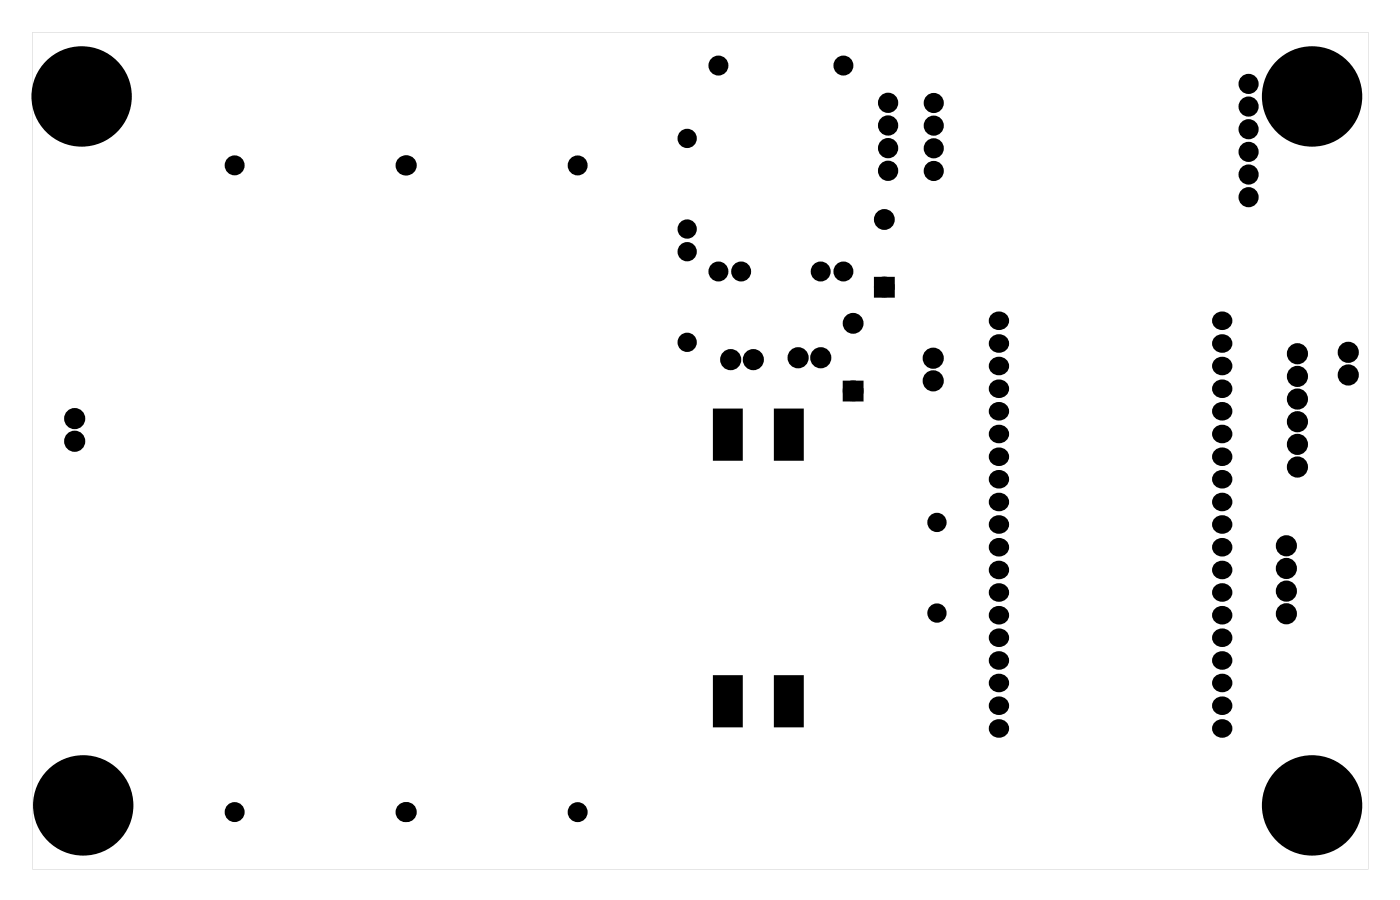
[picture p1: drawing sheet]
<svg xmlns="http://www.w3.org/2000/svg" width="157mm" height="101mm" viewBox="0 0 157 101" stroke-linecap="round" stroke-linejoin="round" font-family="sans-serif">
<g fill="#000">
<path d="M98.4 31.4h1.6v1.6h-1.6zM94.9 43.1h1.6v1.5h-1.6z"/>
<path d="M3.6 3.6h149.8v93.8h-149.8zM3.6 3.6v93.8h149.8v-93.8z"/>
<path d="M80.1 45.9v5.6h3.1v-5.6zM80.5 48.7a1.1 1.1 0 0 1 2.2 0 1.1 1.1 0 0 1-2.2 0z"/>
<path d="M86.9 45.9v5.6h3.1v-5.6zM87.4 48.7a1.09 1.09 0 0 1 2.1 0 1.09 1.09 0 0 1-2.1 0z"/>
<path d="M80.1 75.8v5.6h3.1v-5.6zM80.5 78.6a1.1 1.1 0 0 1 2.2 0 1.1 1.1 0 0 1-2.2 0z"/>
<path d="M86.9 75.8v5.6h3.1v-5.6zM87.4 78.6a1.09 1.09 0 0 1 2.1 0 1.09 1.09 0 0 1-2.1 0z"/>
</g>
<g fill="#000">
<circle cx="9.2" cy="10.8" r="5.5"/>
<circle cx="26.3" cy="18.5" r=".74"/>
<circle cx="45.5" cy="18.5" r=".74"/>
<circle cx="45.6" cy="18.5" r=".74"/>
<circle cx="64.8" cy="18.5" r=".74"/>
<circle cx="77.1" cy="15.5" r=".7"/>
<circle cx="80.6" cy="7.4" r=".74"/>
<circle cx="94.6" cy="7.4" r=".74"/>
<circle cx="99.6" cy="14.1" r=".75"/>
<circle cx="99.6" cy="11.5" r=".75"/>
<circle cx="99.6" cy="19.1" r=".75"/>
<circle cx="99.6" cy="16.6" r=".75"/>
<circle cx="104.7" cy="19.2" r=".82"/>
<circle cx="104.7" cy="16.6" r=".82"/>
<circle cx="104.7" cy="11.5" r=".82"/>
<circle cx="104.7" cy="14.1" r=".82"/>
<circle cx="140" cy="9.4" r=".83"/>
<circle cx="140" cy="19.6" r=".83"/>
<circle cx="140" cy="14.5" r=".83"/>
<circle cx="140" cy="11.9" r=".83"/>
<circle cx="140" cy="17" r=".83"/>
<circle cx="147.1" cy="10.8" r="5.5"/>
<circle cx="77.1" cy="38.4" r=".7"/>
<circle cx="77.1" cy="28.2" r=".7"/>
<circle cx="77.1" cy="25.7" r=".7"/>
<circle cx="80.6" cy="30.4" r=".74"/>
<circle cx="83.1" cy="30.4" r=".74"/>
<circle cx="92" cy="30.4" r=".74"/>
<circle cx="94.6" cy="30.4" r=".74"/>
<circle cx="95.7" cy="36.2" r=".79"/>
<circle cx="99.2" cy="32.2" r=".79"/>
<circle cx="99.2" cy="24.6" r=".79"/>
<circle cx="112" cy="38.5" r=".73"/>
<circle cx="112" cy="35.9" r=".73"/>
<circle cx="137" cy="35.9" r=".73"/>
<circle cx="137" cy="38.5" r=".73"/>
<circle cx="140" cy="22.1" r=".83"/>
<circle cx="145.5" cy="39.7" r=".8"/>
<circle cx="151.2" cy="39.5" r=".8"/>
<circle cx="8.4" cy="46.9" r=".8"/>
<circle cx="8.4" cy="49.5" r=".8"/>
<circle cx="81.6" cy="48.7" r="1.25"/>
<circle cx="81.9" cy="40.3" r=".8"/>
<circle cx="84.5" cy="40.3" r=".8"/>
<circle cx="88.5" cy="48.7" r="1.25"/>
<circle cx="89.5" cy="40.1" r=".8"/>
<circle cx="92" cy="40.1" r=".8"/>
<circle cx="95.7" cy="43.8" r=".79"/>
<circle cx="104.6" cy="40.2" r=".8"/>
<circle cx="104.6" cy="42.7" r=".8"/>
<circle cx="105.1" cy="58.6" r=".7"/>
<circle cx="112" cy="53.7" r=".73"/>
<circle cx="112" cy="41" r=".73"/>
<circle cx="112" cy="51.2" r=".73"/>
<circle cx="112" cy="58.8" r=".73"/>
<circle cx="112" cy="46.1" r=".73"/>
<circle cx="112" cy="43.6" r=".73"/>
<circle cx="112" cy="56.2" r=".73"/>
<circle cx="112" cy="48.6" r=".73"/>
<circle cx="137" cy="51.2" r=".73"/>
<circle cx="137" cy="41" r=".73"/>
<circle cx="137" cy="58.8" r=".73"/>
<circle cx="137" cy="53.7" r=".73"/>
<circle cx="137" cy="46.1" r=".73"/>
<circle cx="137" cy="43.6" r=".73"/>
<circle cx="137" cy="56.2" r=".73"/>
<circle cx="137" cy="48.6" r=".73"/>
<circle cx="145.5" cy="47.3" r=".8"/>
<circle cx="145.5" cy="52.4" r=".8"/>
<circle cx="145.5" cy="44.7" r=".8"/>
<circle cx="145.5" cy="42.2" r=".8"/>
<circle cx="145.5" cy="49.8" r=".8"/>
<circle cx="151.2" cy="42" r=".8"/>
<circle cx="81.6" cy="78.6" r="1.25"/>
<circle cx="88.5" cy="78.6" r="1.25"/>
<circle cx="105.1" cy="68.7" r=".7"/>
<circle cx="112" cy="66.4" r=".73"/>
<circle cx="112" cy="76.5" r=".73"/>
<circle cx="112" cy="79.1" r=".73"/>
<circle cx="112" cy="71.5" r=".73"/>
<circle cx="112" cy="61.3" r=".73"/>
<circle cx="112" cy="68.9" r=".73"/>
<circle cx="112" cy="63.9" r=".73"/>
<circle cx="112" cy="74" r=".73"/>
<circle cx="137" cy="79.1" r=".73"/>
<circle cx="137" cy="66.4" r=".73"/>
<circle cx="137" cy="71.5" r=".73"/>
<circle cx="137" cy="68.9" r=".73"/>
<circle cx="137" cy="61.3" r=".73"/>
<circle cx="137" cy="76.5" r=".73"/>
<circle cx="137" cy="74" r=".73"/>
<circle cx="137" cy="63.9" r=".73"/>
<circle cx="144.2" cy="66.3" r=".8"/>
<circle cx="144.2" cy="61.2" r=".8"/>
<circle cx="144.2" cy="63.7" r=".8"/>
<circle cx="144.2" cy="68.8" r=".8"/>
<circle cx="9.3" cy="90.3" r="5.5"/>
<circle cx="26.3" cy="91" r=".74"/>
<circle cx="45.5" cy="91" r=".74"/>
<circle cx="45.6" cy="91" r=".74"/>
<circle cx="64.8" cy="91" r=".74"/>
<circle cx="112" cy="81.6" r=".73"/>
<circle cx="137" cy="81.6" r=".73"/>
<circle cx="147.1" cy="90.3" r="5.5"/>
</g>
<g fill="none" stroke="#000" stroke-width=".25">
<path d="M80.1 45.9h3.1v5.6h-3.1zM86.9 45.9h3.1v5.6h-3.1zM80.1 75.8h3.1v5.6h-3.1zM86.9 75.8h3.1v5.6h-3.1z"/>
<circle cx="9.2" cy="10.8" r="5.5"/>
<circle cx="104.7" cy="19.2" r=".82"/>
<circle cx="104.7" cy="14.1" r=".82"/>
<circle cx="104.7" cy="11.5" r=".82"/>
<circle cx="104.7" cy="16.6" r=".82"/>
<circle cx="140" cy="11.9" r=".83"/>
<circle cx="140" cy="9.4" r=".83"/>
<circle cx="140" cy="17" r=".83"/>
<circle cx="140" cy="19.6" r=".83"/>
<circle cx="140" cy="14.5" r=".83"/>
<circle cx="147.1" cy="10.8" r="5.5"/>
<circle cx="140" cy="22.1" r=".83"/>
<circle cx="81.6" cy="48.7" r="1.09"/>
<circle cx="88.5" cy="48.7" r="1.09"/>
<circle cx="81.6" cy="78.6" r="1.09"/>
<circle cx="88.5" cy="78.6" r="1.09"/>
<circle cx="9.3" cy="90.3" r="5.5"/>
<circle cx="147.1" cy="90.3" r="5.5"/>
</g>
<g fill="none" stroke="#000" stroke-width=".76" stroke-linecap="butt">
<path d="M98.4 31.4h1.6v1.6h-1.6zM94.9 43.1h1.6v1.5h-1.6z"/>
<circle cx="26.3" cy="18.5" r=".74"/>
<circle cx="45.5" cy="18.5" r=".74"/>
<circle cx="45.6" cy="18.5" r=".74"/>
<circle cx="64.8" cy="18.5" r=".74"/>
<circle cx="77.1" cy="15.5" r=".7"/>
<circle cx="80.6" cy="7.4" r=".74"/>
<circle cx="94.6" cy="7.4" r=".74"/>
<circle cx="99.6" cy="19.1" r=".75"/>
<circle cx="99.6" cy="16.6" r=".75"/>
<circle cx="99.6" cy="11.5" r=".75"/>
<circle cx="99.6" cy="14.1" r=".75"/>
<circle cx="77.1" cy="28.2" r=".7"/>
<circle cx="77.1" cy="38.4" r=".7"/>
<circle cx="77.1" cy="25.7" r=".7"/>
<circle cx="80.6" cy="30.4" r=".74"/>
<circle cx="83.1" cy="30.4" r=".74"/>
<circle cx="92" cy="30.4" r=".74"/>
<circle cx="94.6" cy="30.4" r=".74"/>
<circle cx="95.7" cy="36.2" r=".79"/>
<circle cx="99.2" cy="24.6" r=".79"/>
<circle cx="99.2" cy="32.2" r=".79"/>
<circle cx="145.5" cy="39.7" r=".8"/>
<circle cx="151.2" cy="39.5" r=".8"/>
<circle cx="8.4" cy="49.5" r=".8"/>
<circle cx="8.4" cy="46.9" r=".8"/>
<circle cx="81.9" cy="40.3" r=".8"/>
<circle cx="84.5" cy="40.3" r=".8"/>
<circle cx="89.5" cy="40.1" r=".8"/>
<circle cx="92" cy="40.1" r=".8"/>
<circle cx="95.7" cy="43.8" r=".79"/>
<circle cx="104.6" cy="42.7" r=".8"/>
<circle cx="104.6" cy="40.2" r=".8"/>
<circle cx="105.1" cy="58.6" r=".7"/>
<circle cx="145.5" cy="42.2" r=".8"/>
<circle cx="145.5" cy="44.7" r=".8"/>
<circle cx="145.5" cy="52.4" r=".8"/>
<circle cx="145.5" cy="49.8" r=".8"/>
<circle cx="145.5" cy="47.3" r=".8"/>
<circle cx="151.2" cy="42" r=".8"/>
<circle cx="105.1" cy="68.7" r=".7"/>
<circle cx="144.2" cy="63.7" r=".8"/>
<circle cx="144.2" cy="61.2" r=".8"/>
<circle cx="144.2" cy="68.8" r=".8"/>
<circle cx="144.2" cy="66.3" r=".8"/>
<circle cx="26.3" cy="91" r=".74"/>
<circle cx="45.5" cy="91" r=".74"/>
<circle cx="45.6" cy="91" r=".74"/>
<circle cx="64.8" cy="91" r=".74"/>
</g>
<g fill="none" stroke="#000" stroke-width=".54">
<circle cx="81.6" cy="48.7" r="1.25"/>
<circle cx="88.5" cy="48.7" r="1.25"/>
<circle cx="81.6" cy="78.6" r="1.25"/>
<circle cx="88.5" cy="78.6" r="1.25"/>
</g>
<g fill="none" stroke="#000" stroke-width=".71" stroke-linecap="butt">
<circle cx="112" cy="38.5" r=".73"/>
<circle cx="112" cy="35.9" r=".73"/>
<circle cx="137" cy="38.5" r=".73"/>
<circle cx="137" cy="35.9" r=".73"/>
<circle cx="112" cy="51.2" r=".73"/>
<circle cx="112" cy="41" r=".73"/>
<circle cx="112" cy="46.1" r=".73"/>
<circle cx="112" cy="53.7" r=".73"/>
<circle cx="112" cy="48.6" r=".73"/>
<circle cx="112" cy="43.6" r=".73"/>
<circle cx="112" cy="56.2" r=".73"/>
<circle cx="112" cy="58.8" r=".73"/>
<circle cx="137" cy="51.2" r=".73"/>
<circle cx="137" cy="41" r=".73"/>
<circle cx="137" cy="48.6" r=".73"/>
<circle cx="137" cy="46.1" r=".73"/>
<circle cx="137" cy="53.7" r=".73"/>
<circle cx="137" cy="43.6" r=".73"/>
<circle cx="137" cy="58.8" r=".73"/>
<circle cx="137" cy="56.2" r=".73"/>
<circle cx="112" cy="79.1" r=".73"/>
<circle cx="112" cy="76.5" r=".73"/>
<circle cx="112" cy="63.9" r=".73"/>
<circle cx="112" cy="71.5" r=".73"/>
<circle cx="112" cy="74" r=".73"/>
<circle cx="112" cy="61.3" r=".73"/>
<circle cx="112" cy="68.9" r=".73"/>
<circle cx="112" cy="66.4" r=".73"/>
<circle cx="137" cy="79.1" r=".73"/>
<circle cx="137" cy="74" r=".73"/>
<circle cx="137" cy="71.5" r=".73"/>
<circle cx="137" cy="61.3" r=".73"/>
<circle cx="137" cy="68.9" r=".73"/>
<circle cx="137" cy="66.4" r=".73"/>
<circle cx="137" cy="76.5" r=".73"/>
<circle cx="137" cy="63.9" r=".73"/>
<circle cx="112" cy="81.6" r=".73"/>
<circle cx="137" cy="81.6" r=".73"/>
</g>
<g fill="none" stroke="#000" stroke-width=".61" stroke-linecap="butt">
<circle cx="104.7" cy="19.2" r=".82"/>
<circle cx="104.7" cy="14.1" r=".82"/>
<circle cx="104.7" cy="11.5" r=".82"/>
<circle cx="104.7" cy="16.6" r=".82"/>
<circle cx="140" cy="11.9" r=".83"/>
<circle cx="140" cy="9.4" r=".83"/>
<circle cx="140" cy="17" r=".83"/>
<circle cx="140" cy="19.6" r=".83"/>
<circle cx="140" cy="14.5" r=".83"/>
<circle cx="140" cy="22.1" r=".83"/>
</g>
</svg>
